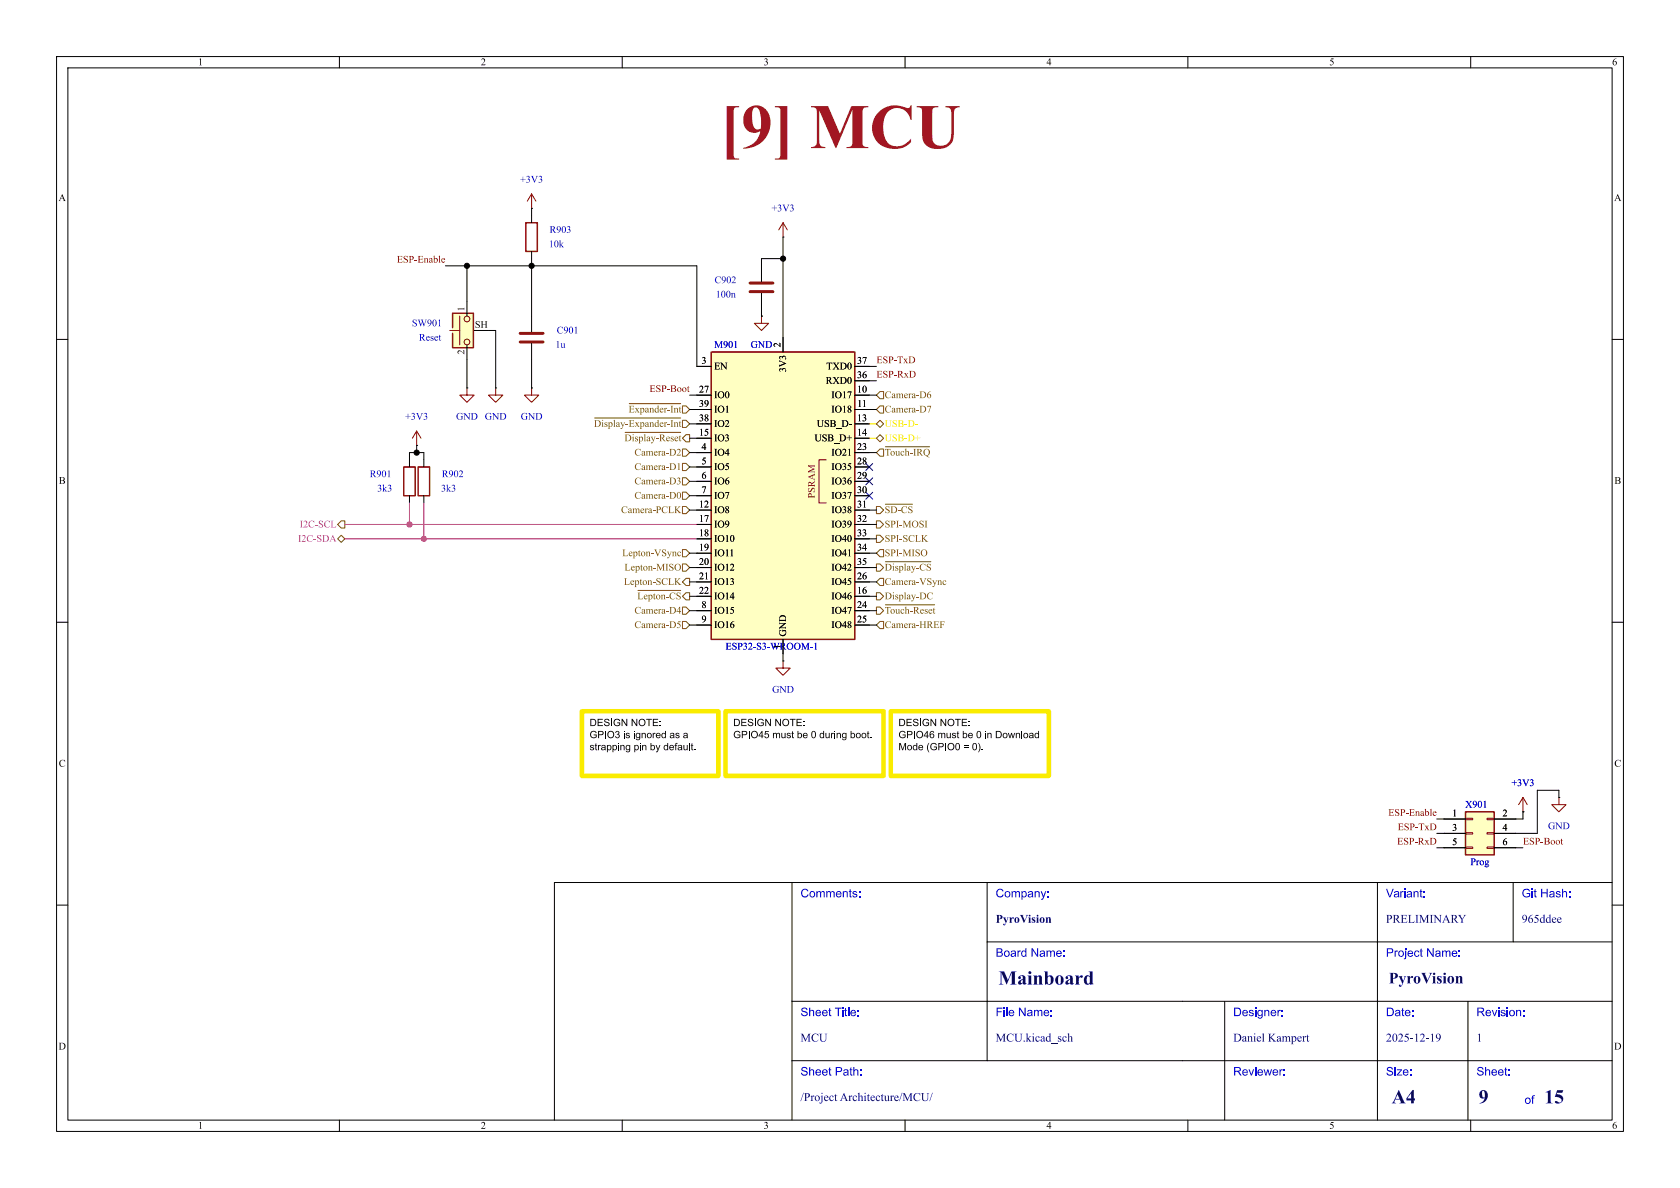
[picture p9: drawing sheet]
<svg xmlns="http://www.w3.org/2000/svg" width="297mm" height="210mm" viewBox="0 0 297 210" stroke-linecap="round" stroke-linejoin="round" font-family="sans-serif">
<defs><g id="words">
<text font-size="11.1" fill="#a21622" x="127.3" y="29.1">[9] MCU</text>
<g font-size="3.5" fill="#00007f">
<text x="176.5" y="174.9">Mainboard</text>
<text x="246" y="195.9">A4</text>
<text x="261.4" y="196">9</text>
<text x="273" y="196">15</text>
</g>
<text font-size="2.8" fill="#00007f" x="245.5" y="174.6">PyroVision</text>
<g font-size="2.1" fill="#00f">
<text x="141.5" y="159.2">Comments:</text>
<text x="176" y="159.2">Company:</text>
<text x="245" y="159.2">Variant:</text>
<text x="269" y="159.2">Git Hash:</text>
<text x="176" y="169.7">Board Name:</text>
<text x="245" y="169.7">Project Name:</text>
<text x="141.5" y="180.2">Sheet Title:</text>
<text x="176" y="180.2">File Name:</text>
<text x="218" y="180.2">Designer:</text>
<text x="245" y="180.2">Date:</text>
<text x="261" y="180.2">Revision:</text>
<text x="141.5" y="190.7">Sheet Path:</text>
<text x="218" y="190.7">Reviewer:</text>
<text x="245" y="190.7">Size:</text>
<text x="261" y="190.7">Sheet:</text>
<text x="269.5" y="195.7">of</text>
</g>
<g font-size="2.1" fill="#00007f">
<text x="176" y="163.7">PyroVision</text>
<text x="245" y="163.7">PRELIMINARY</text>
<text x="269" y="163.7">965ddee</text>
<text x="141.5" y="184.7">MCU</text>
<text x="176" y="184.7">MCU.kicad_sch</text>
<text x="218" y="184.7">DanielKampert</text>
<text x="245" y="184.7">2025-12-19</text>
<text x="261" y="184.7">1</text>
<text x="141.5" y="195.2">/ProjectArchitecture/MCU/</text>
</g>
<g font-size="1.8">
<text x="35" y="12">1</text>
<text x="85" y="12">2</text>
<text x="135" y="12">3</text>
<text x="185" y="12">4</text>
<text x="235" y="12">5</text>
<text x="285" y="12">6</text>
<text x="10.3" y="36">A</text>
<text x="285.3" y="36">A</text>
<text x="82.3" y="55.1" transform="rotate(-90 82.3 55.1)">1</text>
<text x="84" y="58.2">SH</text>
<text x="82.3" y="62.7" transform="rotate(-90 82.3 62.7)">2</text>
<text x="124" y="64.5">3</text>
<text x="126.2" y="65.8">EN</text>
<text x="138.2" y="61.4" transform="rotate(-90 138.2 61.4)">2</text>
<text x="139.4" y="65.8" transform="rotate(-90 139.4 65.8)">3V3</text>
<text x="146.1" y="65.8">TXD0</text>
<text x="151.5" y="64.5">37</text>
<text x="114.8" y="69.5">ESP-Boot 27</text>
<text x="123.6" y="69.6">27</text>
<text x="126.2" y="70.8">IO0</text>
<text x="146" y="68.3">RXD0</text>
<text x="147" y="70.8">IO17</text>
<text x="151.5" y="67.1">36</text>
<text x="151.5" y="69.6">10</text>
<text x="105" y="75.9">~{Display-Expander-Int}</text>
<text x="111.1" y="73.4">~{Expander-Int}</text>
<text x="123.6" y="72.1">39</text>
<text x="123.6" y="74.7">38</text>
<text x="123.6" y="77.2">15</text>
<text x="126.2" y="73.4">IO1</text>
<text x="126.2" y="75.9">IO2</text>
<text x="144.4" y="75.9">USB_D-</text>
<text x="147" y="73.4">IO18</text>
<text x="151.5" y="74.7">13</text>
<text x="151.5" y="77.2">14</text>
<text x="151.5" y="72.1">11</text>
<text x="110.4" y="78.5">~{Display-Reset}</text>
<text x="124" y="79.8">4</text>
<text x="124" y="82.3">5</text>
<text x="126.2" y="78.5">IO3</text>
<text x="126.2" y="81">IO4</text>
<text x="126.2" y="83.5">IO5</text>
<text x="144" y="78.5">USB_D+</text>
<text x="147" y="81">IO21</text>
<text x="147" y="83.5">IO35</text>
<text x="151.5" y="79.8">23</text>
<text x="151.5" y="82.3">28</text>
<text x="10.4" y="86">B</text>
<text x="123.6" y="89.9">12</text>
<text x="124" y="84.8">6</text>
<text x="124" y="87.4">7</text>
<text x="126.2" y="86.1">IO6</text>
<text x="126.2" y="88.6">IO7</text>
<text x="147" y="86.1">IO36</text>
<text x="147" y="88.6">IO37</text>
<text x="151.5" y="84.8">29</text>
<text x="151.5" y="87.4">30</text>
<text x="151.5" y="89.9">31</text>
<text x="285.4" y="86">B</text>
<text x="123.6" y="92.5">17</text>
<text x="123.6" y="95">18</text>
<text x="126.2" y="91.2">IO8</text>
<text x="126.2" y="93.7">IO9</text>
<text x="147" y="91.2">IO38</text>
<text x="147" y="93.7">IO39</text>
<text x="151.5" y="92.5">32</text>
<text x="151.5" y="95">33</text>
<text x="123.6" y="97.5">19</text>
<text x="123.6" y="100.1">20</text>
<text x="126.2" y="96.2">IO10</text>
<text x="126.2" y="98.8">IO11</text>
<text x="126.2" y="101.3">IO12</text>
<text x="147" y="96.2">IO40</text>
<text x="147" y="98.8">IO41</text>
<text x="147" y="101.3">IO42</text>
<text x="151.5" y="97.5">34</text>
<text x="151.5" y="100.1">35</text>
<text x="112.7" y="106.4">~{Lepton-CS}</text>
<text x="123.6" y="102.6">21</text>
<text x="123.6" y="105.2">22</text>
<text x="124" y="107.7">8</text>
<text x="126.2" y="103.9">IO13</text>
<text x="126.2" y="106.4">IO14</text>
<text x="147" y="103.9">IO45</text>
<text x="147" y="106.4">IO46</text>
<text x="151.5" y="102.6">26</text>
<text x="151.5" y="105.2">16</text>
<text x="151.5" y="107.7">24</text>
<text x="124" y="110.2">9</text>
<text x="126.2" y="108.9">IO15</text>
<text x="126.2" y="111.5">IO16</text>
<text x="139.4" y="112.5" transform="rotate(-90 139.4 112.5)">GND</text>
<text x="147" y="108.9">IO47</text>
<text x="147" y="111.5">IO48</text>
<text x="151.5" y="110.2">25</text>
<text x="138.2" y="114.7" transform="rotate(-90 138.2 114.7)">1</text>
<text x="104.2" y="131.2">GPIO3 is ignored as a</text>
<text x="10.4" y="136">C</text>
<text x="104.2" y="133.3">strapping pin by default.</text>
<text x="285.4" y="136">C</text>
<text x="245.4" y="144.4">ESP-Enable</text>
<text x="256.7" y="144.5">1</text>
<text x="256.7" y="147.1">3</text>
<text x="256.7" y="149.6">5</text>
<text x="265.6" y="144.5">2</text>
<text x="265.6" y="147.1">4</text>
<text x="265.6" y="149.6">6</text>
<text x="10.3" y="186">D</text>
<text x="285.3" y="186">D</text>
<text x="35" y="200">1</text>
<text x="85" y="200">2</text>
<text x="135" y="200">3</text>
<text x="185" y="200">4</text>
<text x="235" y="200">5</text>
<text x="285" y="200">6</text>
</g>
<g font-size="1.8" fill="#0000c2">
<text x="91.9" y="32.7">+3V3</text>
<text x="97.2" y="41.6">R903</text>
<text x="136.4" y="37.8">+3V3</text>
<text x="97" y="44.2">10k</text>
<text x="126.3" y="50.5">C902</text>
<text x="126.5" y="53.1">100n</text>
<text x="72.8" y="58.1">SW901</text>
<text x="98.4" y="59.4">C901</text>
<text x="74.1" y="60.7">Reset</text>
<text x="98.2" y="61.9">1u</text>
<text x="126.3" y="61.9">M901</text>
<text x="132.7" y="61.9">GND</text>
<text x="71.6" y="74.6">+3V3</text>
<text x="80.6" y="74.6">GND GND</text>
<text x="92.1" y="74.6">GND</text>
<text x="65.4" y="84.8">R901</text>
<text x="66.7" y="87.3">3k3</text>
<text x="78" y="87.3">3k3</text>
<text x="78.1" y="84.8">R902</text>
<text x="128.3" y="115.3">ESP32-S3-WROOM-1</text>
<text x="136.5" y="122.9">GND</text>
<text x="259" y="143.2">X901</text>
<text x="267.2" y="139.4">+3V3</text>
<text x="273.7" y="147">GND</text>
<text x="259.9" y="153.4">Prog</text>
</g>
<g font-size="1.8" fill="#840000">
<text x="70.2" y="46.6">ESP-Enable</text>
<text x="154.9" y="64.4">ESP-TxD</text>
<text x="154.9" y="67">ESP-RxD</text>
<text x="144.5" y="88.1" transform="rotate(-90 144.5 88.1)">PSRAM</text>
<text x="247" y="149.5">ESP-RxD</text>
<text x="247.1" y="147">ESP-TxD</text>
<text x="269.2" y="149.5">ESP-Boot</text>
</g>
<g font-size="1.8" fill="#725600">
<text x="156.4" y="70.8">Camera-D6</text>
<text x="156.4" y="73.4">Camera-D7</text>
<text x="112.2" y="83.5">Camera-D1</text>
<text x="112.2" y="81">Camera-D2</text>
<text x="156.4" y="81">~{Touch-IRQ}</text>
<text x="112.2" y="86.1">Camera-D3</text>
<text x="112.2" y="88.6">Camera-D0</text>
<text x="109.8" y="91.2">Camera-PCLK</text>
<text x="156.4" y="93.7">SPI-MOSI</text>
<text x="156.4" y="91.2">~{SD-CS}</text>
<text x="110" y="98.8">Lepton-VSync</text>
<text x="110.4" y="101.3">Lepton-MISO</text>
<text x="156.4" y="98.8">SPI-MISO</text>
<text x="156.4" y="96.2">SPI-SCLK</text>
<text x="156.4" y="101.3">~{Display-CS}</text>
<text x="110.3" y="103.9">Lepton-SCLK</text>
<text x="156.4" y="103.9">Camera-VSync</text>
<text x="156.4" y="106.4">Display-DC</text>
<text x="112.2" y="108.9">Camera-D4</text>
<text x="112.2" y="111.5">Camera-D5</text>
<text x="156.4" y="111.5">Camera-HREF</text>
<text x="156.4" y="108.9">~{Touch-Reset}</text>
</g>
<g font-size="1.8" fill="#f90">
<text x="156.4" y="75.9">USB-D-</text>
<text x="156.4" y="78.5">USB-D+</text>
</g>
<g font-size="1.8" fill="#c200c2">
<text x="53" y="93.7">I2C-SCL</text>
<text x="52.7" y="96.2">I2C-SDA</text>
</g>
</g></defs>
<g fill="none" stroke="#000" stroke-width=".18">
<path d="M10 10h277v190h-277zM12 12h273v186h-273zM60 10v2M110 10v2M160 10v2M210 10v2M260 10v2M94 36.8h.1M94 38.1v1.3M94 44.5v1.2M94 55.9v2.8M134.6 55.9h.1"/>
<path d="M134.6 47v2.8M134.6 51.8v2.8M138.4 41.9h.1M10 60h2M82.5 68.6h.1M87.6 68.6h.1M94 68.6h.1M94 60.7v2.8M285 60h2M74.9 81.3v1.3M74.9 87.6v1.3M10 110h2"/>
<path d="M285 110h2M140 156v42M174.5 156v31.5M243.5 156v42M267.5 156v10.5M285 156h-187v42M10 160h2M140 177h145M174.5 166.5h110.5M216.5 177v21M259.5 177v21M285 160h2"/>
<path d="M60 198v2M110 198v2M140 187.5h145M160 198v2M210 198v2M260 198v2"/>
</g>
<path d="M91.9 58.9h4.1M132.6 50h4.1M132.6 51.6h4.1M91.9 60.5h4.1" fill="none" stroke="#840000" stroke-width=".51"/>
<path d="M93 39.4h2v5.1h-2zM73.9 82.6h2v5h-2z" fill="none" stroke="#840000" stroke-width=".25"/>
<path d="M94 34.3l-.8 1.3M94 34.3l.7 1.3M94 34.3v2.5M138.4 39.4l-.7 1.2M138.4 39.4l.8 1.2M138.4 39.4v2.5M134.6 55.9v1.3h1.3l-1.3 1.2-1.3-1.2h1.3M82.5 68.6v1.3h1.3l-1.3 1.2-1.2-1.2h1.2M87.6 68.6v1.3h1.3l-1.3 1.2-1.2-1.2h1.2M94 68.6v1.3h1.2l-1.2 1.2-1.3-1.2h1.3" fill="none" stroke="#840000" stroke-width=".18"/>
<path d="M125.7 62.2h25.4v50.8h-25.4z" fill="#ffffc2"/>
<path d="M125.7 62.2h25.4v50.8h-25.4z" fill="none" stroke="#840000" stroke-width=".25"/>
<path d="M73.7 76.2l-.8 1.3M73.7 76.2l.7 1.3M73.7 76.2v2.5M146 81.3h-1.2v7.6h1.2M138.4 116.8v1.3h1.3l-1.3 1.3-1.2-1.3h1.2M269.2 141l-.7 1.2M269.2 141l.8 1.2M269.2 141v2.5M275.6 141v1.2h1.3l-1.3 1.3-1.3-1.3h1.3" fill="none" stroke="#840000" stroke-width=".18"/>
<g fill="none" stroke="#000" stroke-width=".18">
<path d="M138.4 59.7v2.5M73.7 78.7h.1M123.2 64.8h2.5M123.2 80h2.5M123.2 82.6h2.5M123.2 85.1h2.5M123.2 87.6h2.5M123.2 108h2.5M123.2 110.5h2.5M138.4 116.8h.1M138.4 113v2.6M269.2 143.5h.1"/>
<path d="M275.6 141h.1"/>
</g>
<path d="M259.1 143.5h5.1v7.6h-5.1z" fill="#ffffc2"/>
<path d="M259.1 143.5h5.1v7.6h-5.1z" fill="none" stroke="#840000" stroke-width=".25"/>
<path d="M259.1 144.7h1.2v.2h-1.2zM259.1 147.2h1.2v.2h-1.2zM259.1 149.7h1.2v.3h-1.2zM262.9 144.7h1.3v.2h-1.3zM262.9 147.2h1.3v.2h-1.3zM262.9 149.7h1.3v.3h-1.3z" fill="none" stroke="#840000" stroke-width=".18"/>
<path d="M255.3 144.8h3.8M255.3 147.3h3.8M255.3 149.9h3.8M264.2 144.8h3.8M264.2 147.3h3.8M264.2 149.9h3.8" fill="none" stroke="#000" stroke-width=".18"/>
<path d="M80 55.4h3.8v6.1h-3.8z" fill="#ffffc2"/>
<g fill="none" stroke="#840000" stroke-width=".18">
<path d="M79.5 58.4h1.8M81.3 55.9v5.1"/>
<circle cx="82.6" cy="56.4" r=".51"/>
<circle cx="82.6" cy="60.5" r=".51"/>
</g>
<path d="M80 57.9v-2.5h3.7v6.1h-3.7v-2.6M71.4 82.6h2v5h-2z" fill="none" stroke="#840000" stroke-width=".25"/>
<g fill="none" stroke="#000" stroke-width=".18">
<path d="M94 36.8v1.3M78.7 47h44.5v17.8h2.5M82.5 47v8.9M86.4 58.4h1.2v10.2M94 45.7v10.2M134.6 55.9h.1M134.6 54.6v1.3M138.4 45.7h-3.8v1.3M138.4 41.9v20.3M73.7 78.7v1.3M82.5 61v7.6M94 63.5v5.1"/>
<path d="M153.7 72.4h1.2M153.7 64.8h1.2M153.7 69.9h1.2M153.7 67.3h1.2M72.4 87.6v1.3M74.9 81.3v-1.3h-2.5v2.6M121.9 90.2h1.3M121.9 85.1h3.8M121.9 80h3.8M121.9 82.6h3.8M121.9 97.8h1.3M121.9 87.6h3.8"/>
<path d="M153.7 90.2h1.2M153.7 80h1.2M153.7 97.8h1.2M153.7 95.3h1.2M153.7 92.7h1.2M121.9 110.5h3.8M121.9 108h3.8M121.9 100.3h1.3M121.9 102.9h1.3M138.4 113v3.8M153.7 110.5h1.2M153.7 108h1.2"/>
<path d="M153.7 100.3h1.2M153.7 105.4h1.2M153.7 102.9h1.2M254 149.9h5.1M254 147.3h5.1M255.3 144.8h3.8M264.2 149.9h5M269.2 143.5h.1M269.2 143.5v1.3h-5M275.6 141v-1.3h-3.8v7.6h-7.6"/>
</g>
<g fill="none" stroke="#725600" stroke-width=".18">
<path d="M105.1 73.9h15.2M110.5 76.4h9.8M111.2 71.4h9.1M120.6 79.4h.7l.6 .6-.6 .6h-.7zM154.9 69.9l.7-.7h.6v1.3h-.6zM154.9 74.9l.7-.6 .6 .6-.6 .7zM154.9 77.5l.7-.7 .6 .7-.6 .6zM155.6 71.8h.6v1.2h-.6l-.7-.6zM156.5 79h7.8M59.7 95.3l.6-.7 .7 .7-.7 .6zM60.3 92.1h.7v1.2h-.7l-.6-.6zM120.6 81.9h.7l.6 .7-.6 .6h-.7z"/>
<path d="M120.6 99.7h.7l.6 .6-.6 .7h-.7zM120.6 97.2h.7l.6 .6-.6 .6h-.7zM120.6 84.5h.7l.6 .6-.6 .6h-.7zM120.6 89.5h.7l.6 .7-.6 .6h-.7zM120.6 87h.7l.6 .6-.6 .7h-.7zM154.9 97.8l.7-.6h.6v1.2h-.6zM154.9 92.1h.7l.6 .6-.6 .6h-.7zM154.9 89.5h.7l.6 .7-.6 .6h-.7zM154.9 80l.7-.6h.6v1.2h-.6zM154.9 94.6h.7l.6 .7-.6 .6h-.7zM154.9 99.7h.7l.6 .6-.6 .7h-.7zM156.5 89.1h4.8"/>
<path d="M156.5 99.3h8.1M112.8 104.4h7.5M120.6 102.9l.7-.7h.6v1.3h-.6zM120.6 107.3h.7l.6 .7-.6 .6h-.7zM120.6 109.9h.7l.6 .6-.6 .6h-.7zM154.9 110.5l.7-.6h.6v1.2h-.6zM154.9 102.9l.7-.7h.6v1.3h-.6zM154.9 107.3h.7l.6 .7-.6 .6h-.7zM154.9 104.8h.7l.6 .6-.6 .6h-.7zM156.5 106.9h8.7"/>
</g>
<path d="M153.7 74.9h1.2M153.7 77.5h1.2" fill="none" stroke="#f90" stroke-width=".18" stroke-dasharray="1.7 .6"/>
<path d="M61 95.3h62.2M61 92.7h62.2M72.4 88.9v3.8M74.9 88.9v6.4" fill="none" stroke="#c200c2" stroke-width=".18"/>
<path d="M153.1 81.9l1.2 1.3M153.1 87l1.2 1.2M153.1 84.5l1.2 1.2M154.3 81.9l-1.2 1.3M154.3 87l-1.2 1.2M154.3 84.5l-1.2 1.2" fill="none" stroke="#000084" stroke-width=".18"/>
<path d="M102.9 125.7h24.1v11.5h-24.1zM128.3 125.7h27.9v11.5h-27.9zM157.5 125.7h27.9v11.5h-27.9z" fill="none" stroke="#faec00" stroke-width=".8"/>
<g fill="#000">
<path d="M104.4 127.1h.4a.64 .64 0 0 1 .6 .6 .64 .64 0 0 1-.6 .7h-.4v-.2h.4a.49 .49 0 0 0 .4-.5 .49 .49 0 0 0-.4-.5h-.3v1h-.1zM104.5 129.4l.6-.2 .3 .2 .1 .2h-.2a.49 .49 0 0 0-.7-.1 .49 .49 0 0 0 0 .7 .49 .49 0 0 0 .7 .1v-.3h-.3v-.2h.5v.5a.69 .69 0 0 1-1 0 .69 .69 0 0 1 0-.9zM105.3 131.5l.1-.1v.3h.2v.1h-.2v.6l.2 .2a.23 .23 0 0 1-.3 0 .23 .23 0 0 1 0-.3v-.5h-.2zM105.6 127.1h1v.1h-.8v.4h.7v.2h-.7v.4h.8v.2h-1zM105.7 129.2h.5a.39 .39 0 0 1 .5 .4 .39 .39 0 0 1-.5 .4h-.3v.5h-.2v-.7h.7l.1-.2-.1-.2h-.5v.4h-.2zM106.9 127.2l.6-.1 .2 .3h-.1a.27 .27 0 0 0-.3-.3 .27 .27 0 0 0-.2 .4l.2 .1a.43 .43 0 0 1 .4 .6 .43 .43 0 0 1-.7 .1l-.2-.3 .1-.1a.33 .33 0 0 0 .4 .3 .33 .33 0 0 0 .3-.3l-.7-.3zM107 129.2h.1v1.3h-.1zM108 127.1h.2v1.3h-.2zM107.5 129.4a.63 .63 0 0 1 1 .1 .63 .63 0 0 1-.3 .9 .63 .63 0 0 1-.8-.5h.1a.47 .47 0 0 0 .7 .4 .47 .47 0 0 0 .1-.8l-.5-.1-.2 .2-.1 .3h-.1zM108.9 129.3a.34 .34 0 0 1 .5 0 .34 .34 0 0 1-.1 .5 .4 .4 0 0 1 0 .7 .4 .4 0 0 1-.6-.4h.2a.26 .26 0 0 0 .3 .3 .26 .26 0 0 0 .2-.4 .26 .26 0 0 0-.4-.1l.1-.2a.22 .22 0 0 0 .2-.1 .22 .22 0 0 0-.2-.3 .22 .22 0 0 0-.2 .3l-.1-.1zM108.6 127.2l.7-.1 .3 .2v.1l-.1 .1a.49 .49 0 0 0-.7-.1 .49 .49 0 0 0-.1 .7 .49 .49 0 0 0 .7 0l.1-.2h-.4v-.2h.5v.5a.69 .69 0 0 1-.9 0 .69 .69 0 0 1-.1-1zM109.9 127.1h.2l.6 1v-1h.2v1.3h-.2l-.7-1v1h-.1z"/>
<path d="M110.3 129.2h.1v.2h-.1zM111.7 127.1h.1l.7 1v-1h.2v1.3h-.2l-.7-1v1h-.1zM112 129.2h.2v.2h-.2zM113.1 127.2a.63 .63 0 0 1 .9 .1 .63 .63 0 0 1-.3 1 .63 .63 0 0 1-.8-.6h.2a.47 .47 0 0 0 .6 .5 .47 .47 0 0 0 .1-.8l-.5-.2-.2 .2v.3h-.2zM114.2 127.1h1v.1h-.4v1.2h-.1v-1.2h-.5zM115 131.3h.2v.5a.42 .42 0 0 1 .6 .4 .42 .42 0 0 1-.7 .3v.1h-.1v-.4h.1a.29 .29 0 0 0 .4 .3 .29 .29 0 0 0 .1-.5l-.3-.2-.2 .4h-.1zM115.4 127.1h.9v.1h-.7v.4h.7v.2h-.7v.4h.8v.2h-1zM116.6 127.4h.2v.2h-.2zM116.6 128.2h.2v.2h-.2zM117 129.6l.3-.1 .3 .2v-.5h.1v1.3h-.1v-.1l-.2 .1-.3-.1-.2-.3 .2-.1a.29 .29 0 0 0 .4 .4 .29 .29 0 0 0 .1-.5l-.3-.2-.2 .3h-.2zM117.4 131.8l.3-.1 .3 .1v-.5h.1v1.3h-.1v-.1l-.2 .1h-.3l-.2-.3 .2-.1a.29 .29 0 0 0 .4 .3 .29 .29 0 0 0 .1-.5l-.3-.2-.2 .4h-.2zM119.4 131.4l.4-.1-.3 .3 .2 .2h-.2v.8h-.1v-.8h-.2z"/>
<path d="M121.8 131.3h.2v1.3h-.2zM122.2 131.5l.2-.1v.3h.2v.1h-.2v.6l.2 .2a.23 .23 0 0 1-.3 0 .23 .23 0 0 1-.1-.3v-.5h-.1zM129.8 127.1h.4a.64 .64 0 0 1 .6 .6 .64 .64 0 0 1-.6 .7h-.4v-.2h.4a.49 .49 0 0 0 .4-.5 .49 .49 0 0 0-.4-.5h-.3v1h-.1zM129.9 129.4l.6-.2 .3 .2 .1 .2h-.2a.49 .49 0 0 0-.7-.1 .49 .49 0 0 0 0 .7 .49 .49 0 0 0 .7 .1v-.3h-.3v-.2h.5v.5a.69 .69 0 0 1-1 0 .69 .69 0 0 1 0-.9zM131 127.1h1v.1h-.8v.4h.7v.2h-.7v.4h.8v.2h-1zM131.1 129.2h.5a.39 .39 0 0 1 .5 .4 .39 .39 0 0 1-.5 .4h-.3v.5h-.2v-.7h.7l.1-.2-.1-.2h-.5v.4h-.2zM132.3 127.2l.6-.1 .2 .3h-.1a.27 .27 0 0 0-.3-.3 .27 .27 0 0 0-.2 .4l.2 .1a.43 .43 0 0 1 .4 .6 .43 .43 0 0 1-.7 .1l-.2-.3 .1-.1a.33 .33 0 0 0 .4 .3 .33 .33 0 0 0 .3-.3l-.7-.3zM132.4 129.2h.1v1.3h-.1zM133.4 127.1h.2v1.3h-.2zM132.9 129.4a.63 .63 0 0 1 1 .1 .63 .63 0 0 1-.3 .9 .63 .63 0 0 1-.8-.5h.1a.47 .47 0 0 0 .7 .4 .47 .47 0 0 0 .1-.8l-.5-.1-.2 .2-.1 .3h-.1zM134 127.2l.7-.1 .3 .2v.1l-.1 .1a.49 .49 0 0 0-.7-.1 .49 .49 0 0 0-.1 .7 .49 .49 0 0 0 .7 0l.1-.2h-.4v-.2h.5v.5a.69 .69 0 0 1-.9 0 .69 .69 0 0 1-.1-1zM134.7 129.2h.1v.8h.2v.2h-.2v.3h-.2v-.3h-.5v-.2h.5v-.5l-.4 .5h-.1z"/>
<path d="M135.3 129.2h.6v.2h-.5l-.1 .3a.42 .42 0 0 1 .6 .2 .42 .42 0 0 1-.2 .6 .42 .42 0 0 1-.6-.4h.2a.28 .28 0 0 0 .4 .2 .28 .28 0 0 0 0-.5 .28 .28 0 0 0-.4 .1h-.1zM135.3 127.1h.2l.6 1v-1h.2v1.3h-.2l-.7-1v1h-.1zM136.7 129.6h.1v.1l.2-.2 .3 .2 .2-.2 .3 .1 .1 .9h-.2v-.7l-.1-.1-.2 .2v.6h-.2v-.7l-.2-.1-.2 .1v.7h-.1zM137.1 127.1h.1l.7 1v-1h.2v1.3h-.2l-.7-1v1h-.1zM138.1 129.6h.2v.6l.2 .2 .2-.2v-.6h.2v.9h-.2v-.1l-.3 .1-.2-.1zM138.5 127.2a.63 .63 0 0 1 .9 .1 .63 .63 0 0 1-.3 1 .63 .63 0 0 1-.8-.6h.2a.47 .47 0 0 0 .6 .5 .47 .47 0 0 0 .1-.8l-.5-.2-.2 .2v.3h-.2zM139.1 129.6h.5l.2 .2h-.2a.18 .18 0 0 0-.2-.2 .18 .18 0 0 0-.1 .3h.2a.33 .33 0 0 1 .3 .5 .33 .33 0 0 1-.6 0l-.1-.2h.1a.2 .2 0 0 0 .2 .2 .2 .2 0 0 0 .2-.3 .36 .36 0 0 1-.5-.4zM139.6 127.1h1v.1h-.4v1.2h-.1v-1.2h-.5zM140 129.3l.2-.1v.4h.1v.1h-.1v.5l.2 .3a.23 .23 0 0 1-.3 0 .23 .23 0 0 1-.1-.3v-.5h-.1zM140.8 127.1h.9v.1h-.7v.4h.7v.2h-.7v.4h.8v.2h-1zM141 129.2h.2v.5a.42 .42 0 0 1 .6 .3 .42 .42 0 0 1-.7 .4v.1h-.1v-.5h.1a.29 .29 0 0 0 .4 .4 .29 .29 0 0 0 .1-.5l-.3-.2-.2 .3h-.1zM142 127.4h.2v.2h-.2z"/>
<path d="M142 128.2h.2v.2h-.2zM142.1 129.7l.1-.1a.43 .43 0 0 1 .4 0 .43 .43 0 0 1 .2 .5h-.7l.2 .3 .5-.2a.44 .44 0 0 1-.6 .3 .44 .44 0 0 1-.3-.6h.7l-.2-.2-.5 .2zM143.6 129.3l.2-.1a.71 .71 0 0 1 .5 .7 .71 .71 0 0 1-.5 .6 .51 .51 0 0 1-.4-.6h.2a.3 .3 0 0 0 0 .4 .3 .3 0 0 0 .4 0l.1-.3a.41 .41 0 0 0 0-.4 .41 .41 0 0 0-.4-.2l-.1 .5h-.2zM145 129.6l.3-.1 .2 .2v-.5h.2v1.3h-.2v-.1l-.1 .1-.3-.1-.2-.3 .2-.1a.29 .29 0 0 0 .3 .4 .29 .29 0 0 0 .1-.5l-.3-.2-.1 .3h-.2zM145.9 129.6h.2v.6l.2 .2 .2-.2v-.6h.2v.9h-.2v-.1l-.3 .1-.2-.1zM146.9 129.6h.2v.1l.3-.1v.1a.21 .21 0 0 0-.3 .1 .21 .21 0 0 0 0 .2v.5h-.2zM147.5 129.2h.2v.2h-.2zM147.5 129.6h.2v.9h-.2zM147.9 129.6h.1v.1l.3-.2 .3 .2 .1 .8h-.2v-.7l-.2-.1-.2 .1v.7h-.2zM149 129.6l.2-.1 .3 .2v-.1h.1v.8a.4 .4 0 0 1-.2 .4 .4 .4 0 0 1-.5-.2l.4 .1 .2-.3-.1 .1a.4 .4 0 0 1-.6-.5h.2a.3 .3 0 0 0 .4 .3 .3 .3 0 0 0 .1-.5l-.3-.1-.2 .3h-.2zM150.4 129.2h.1v.5a.42 .42 0 0 1 .7 .3 .42 .42 0 0 1-.7 .4v.1h-.1v-.5h.1a.29 .29 0 0 0 .4 .4 .29 .29 0 0 0 .1-.5l-.3-.2-.2 .3h-.1zM151.4 129.6a.46 .46 0 0 1 .8 .1 .46 .46 0 0 1-.3 .7 .46 .46 0 0 1-.6-.4h.2a.31 .31 0 0 0 .4 .3 .31 .31 0 0 0 .1-.5l-.4-.1-.1 .3h-.2z"/>
<path d="M152.4 129.6a.46 .46 0 0 1 .8 .1 .46 .46 0 0 1-.3 .7 .46 .46 0 0 1-.6-.4h.2a.31 .31 0 0 0 .4 .3 .31 .31 0 0 0 .1-.5l-.4-.1-.1 .3h-.2zM153.4 129.3l.1-.1v.4h.2v.1h-.2v.5l.2 .3a.23 .23 0 0 1-.3 0 .23 .23 0 0 1 0-.3v-.5h-.1zM153.9 130.3h.2v.2h-.2zM159 131.3h.2l.4 1.1 .4-1.1h.2v1.3h-.2v-1l-.4 1h-.1l-.4-1.1v1.1h-.1zM159 127.1h.4a.64 .64 0 0 1 .6 .6 .64 .64 0 0 1-.6 .7h-.4v-.2h.4a.49 .49 0 0 0 .4-.5 .49 .49 0 0 0-.4-.5h-.3v1h-.1zM159.1 129.4l.6-.2 .3 .2 .1 .2h-.2a.49 .49 0 0 0-.7-.1 .49 .49 0 0 0 0 .7 .49 .49 0 0 0 .7 .1v-.3h-.3v-.2h.5v.5a.69 .69 0 0 1-1 0 .69 .69 0 0 1 0-.9zM160.3 127.1h.9v.1h-.8v.4h.7v.2h-.7v.4h.8v.2h-.9zM160.5 131.8a.46 .46 0 0 1 .7 .1 .46 .46 0 0 1-.2 .7 .46 .46 0 0 1-.6-.4h.1a.31 .31 0 0 0 .5 .3 .31 .31 0 0 0 0-.6l-.3-.1-.2 .4h-.1zM160.4 129.2h.4a.39 .39 0 0 1 .5 .4 .39 .39 0 0 1-.5 .4h-.3v.5h-.1v-.7h.6l.1-.2-.1-.2h-.5v.4h-.1zM161.5 127.2l.6-.1 .2 .3h-.1a.27 .27 0 0 0-.3-.3 .27 .27 0 0 0-.2 .4l.2 .1a.43 .43 0 0 1 .5 .6 .43 .43 0 0 1-.8 .1l-.2-.3 .1-.1a.33 .33 0 0 0 .4 .3 .33 .33 0 0 0 .3-.3l-.7-.3zM161.6 129.2h.1v1.3h-.1zM161.5 131.8l.3-.1 .2 .1v-.5h.2v1.3h-.2v-.1l-.2 .1h-.2l-.2-.3 .1-.1a.29 .29 0 0 0 .4 .3 .29 .29 0 0 0 .1-.5l-.3-.2-.2 .4h-.1z"/>
<path d="M162.7 127.1h.1v1.3h-.1zM162.1 129.4a.63 .63 0 0 1 1 .1 .63 .63 0 0 1-.3 .9 .63 .63 0 0 1-.8-.5h.2a.47 .47 0 0 0 .6 .4 .47 .47 0 0 0 .1-.8l-.5-.1-.2 .2v.3h-.2zM162.5 131.8l.1-.1a.43 .43 0 0 1 .5 .1 .43 .43 0 0 1 .1 .4h-.7l.2 .3 .5-.2a.44 .44 0 0 1-.6 .3 .44 .44 0 0 1-.2-.5h.6l-.2-.3-.4 .3zM163.2 127.2l.7-.1 .3 .2v.1l-.1 .1a.49 .49 0 0 0-.7-.1 .49 .49 0 0 0-.1 .7 .49 .49 0 0 0 .7 0l.1-.2h-.4v-.2h.6v.5a.69 .69 0 0 1-1 0 .69 .69 0 0 1-.1-1zM163.9 129.2h.1v.8h.2v.2h-.2v.3h-.2v-.3h-.5v-.2h.5v-.5l-.3 .5h-.2zM164.2 131.3h.1l-.3 1 .3 .7-.2-.1-.2-.6v-.5zM164.5 127.1h.2l.6 1v-1h.2v1.3h-.2l-.6-1v1h-.2zM164.5 129.3l.4-.1 .2 .3-.4-.1-.2 .4a.41 .41 0 0 1 .6 .2 .41 .41 0 0 1-.3 .6 .41 .41 0 0 1-.5-.5h.2a.26 .26 0 0 0 .4 .2 .26 .26 0 0 0 0-.4 .26 .26 0 0 0-.4 .1l-.2 .1 .1-.5zM164.6 131.5l.7-.2 .3 .3v.1h-.1a.49 .49 0 0 0-.7 0 .49 .49 0 0 0-.1 .7 .49 .49 0 0 0 .7 0l.1-.3h-.4v-.1h.5v.4a.69 .69 0 0 1-.9 .1 .69 .69 0 0 1-.1-1zM165.9 129.6h.1v.1l.2-.2 .3 .2 .3-.2 .2 .1 .1 .9h-.1v-.7l-.2-.1-.2 .2v.6h-.2v-.7l-.2-.1-.2 .1v.7h-.1zM166.3 127.1h.1l.7 1v-1h.2v1.3h-.2l-.7-1v1h-.1zM165.9 131.3h.5a.39 .39 0 0 1 .5 .4 .39 .39 0 0 1-.5 .4h-.4v.5h-.1v-.7h.6l.2-.2-.2-.2h-.5v.4h-.1z"/>
<path d="M167.1 131.3h.2v1.3h-.2zM167.3 129.6h.2v.6l.2 .2 .2-.2v-.6h.2v.9h-.2v-.1l-.2 .1-.3-.1zM167.7 127.2a.63 .63 0 0 1 1 .1 .63 .63 0 0 1-.4 1 .63 .63 0 0 1-.8-.6h.2a.47 .47 0 0 0 .7 .5 .47 .47 0 0 0 .1-.8l-.5-.2-.3 .2v.3h-.2zM167.7 131.5a.63 .63 0 0 1 1 .1 .63 .63 0 0 1-.4 .9 .63 .63 0 0 1-.8-.5h.2a.47 .47 0 0 0 .7 .4 .47 .47 0 0 0 .1-.8l-.5-.1-.3 .2v.3h-.2zM168.4 129.6h.4l.2 .2h-.2a.18 .18 0 0 0-.2-.2 .18 .18 0 0 0-.1 .3h.2a.33 .33 0 0 1 .3 .5 .33 .33 0 0 1-.6 0l-.1-.2h.1a.2 .2 0 0 0 .2 .2 .2 .2 0 0 0 .2-.3 .36 .36 0 0 1-.5-.4zM168.8 127.1h1.1v.1h-.5v1.2h-.1v-1.2h-.5zM169.1 131.4l.2-.1a.71 .71 0 0 1 .4 .7 .71 .71 0 0 1-.4 .6 .51 .51 0 0 1-.4-.6h.1a.3 .3 0 0 0 .1 .4 .3 .3 0 0 0 .4 0v-.2a.41 .41 0 0 0 .1-.5 .41 .41 0 0 0-.4-.2l-.2 .5h-.1zM169.2 129.3l.2-.1v.4h.2v.1h-.2v.5l.2 .3a.23 .23 0 0 1-.3 0 .23 .23 0 0 1-.1-.3v-.5h-.1zM170 127.1h.9v.1h-.7v.4h.7v.2h-.7v.4h.8v.2h-1zM170.2 129.2h.2v.5a.42 .42 0 0 1 .6 .3 .42 .42 0 0 1-.7 .4v.1h-.1v-.5h.1a.29 .29 0 0 0 .4 .4 .29 .29 0 0 0 .1-.5l-.2-.2-.3 .3h-.1zM170.4 131.7h.8v.2h-.8zM170.4 132.1h.8v.2h-.8z"/>
<path d="M171.2 127.4h.2v.2h-.2zM171.2 128.2h.2v.2h-.2zM171.3 129.7l.1-.1a.43 .43 0 0 1 .4 0 .43 .43 0 0 1 .2 .5h-.7l.2 .3 .5-.2a.44 .44 0 0 1-.6 .3 .44 .44 0 0 1-.3-.6h.7l-.2-.2-.5 .2zM172.1 131.4l.2-.1a.71 .71 0 0 1 .4 .7 .71 .71 0 0 1-.4 .6 .51 .51 0 0 1-.4-.6h.2a.3 .3 0 0 0 0 .4 .3 .3 0 0 0 .4 0l.1-.2a.41 .41 0 0 0 0-.5 .41 .41 0 0 0-.4-.2l-.1 .5h-.2zM172.9 131.3a1.04 1.04 0 0 1 0 1.7l.3-.8zM172.8 129.3l.2-.1a.71 .71 0 0 1 .5 .7 .71 .71 0 0 1-.5 .6 .51 .51 0 0 1-.4-.6h.2a.3 .3 0 0 0 0 .4 .3 .3 0 0 0 .4 0l.1-.3a.41 .41 0 0 0 0-.4 .41 .41 0 0 0-.4-.2l-.1 .5h-.2zM173.6 132.4h.1v.2h-.1zM174.2 129.2h.1v.2h-.1zM174.2 129.6h.1v.9h-.1zM174.6 129.6h.1v.1l.3-.2 .2 .2 .1 .8h-.2v-.7l-.1-.1-.3 .1v.7h-.1zM176.1 129.2h.4a.64 .64 0 0 1 .6 .6 .64 .64 0 0 1-.6 .7h-.4v-.2h.4a.49 .49 0 0 0 .4-.5 .49 .49 0 0 0-.4-.4h-.3v.9h-.1zM177.4 129.6a.46 .46 0 0 1 .7 .1 .46 .46 0 0 1-.2 .7 .46 .46 0 0 1-.6-.4h.1a.31 .31 0 0 0 .5 .3 .31 .31 0 0 0 0-.5l-.3-.1-.2 .3h-.1z"/>
<path d="M178.2 129.6h.2l.2 .7 .1-.7h.2l.2 .7 .2-.7h.2l-.3 .9h-.2l-.2-.7-.2 .7h-.1zM179.6 129.6h.1v.1l.3-.2 .3 .2v.8h-.1v-.7l-.2-.1-.2 .1-.1 .7h-.1zM180.6 129.2h.1v1.3h-.1zM181.1 129.6a.46 .46 0 0 1 .7 .1 .46 .46 0 0 1-.3 .7 .46 .46 0 0 1-.6-.4h.2a.31 .31 0 0 0 .4 .3 .31 .31 0 0 0 .1-.5l-.4-.1-.1 .3h-.2zM182 129.6h.2a.38 .38 0 0 1 .5 .1 .38 .38 0 0 1 0 .4l.1 .4-.2-.1-.5 .1-.2-.2v-.1l.5 .1 .1-.3-.6 .2a.48 .48 0 0 1 .6-.3l-.1-.2-.5 .1zM183 129.6l.3-.1 .2 .2v-.5h.2v1.3h-.2v-.1l-.1 .1-.3-.1-.2-.3 .1-.1a.29 .29 0 0 0 .4 .4 .29 .29 0 0 0 .1-.5l-.3-.2-.2 .3h-.1z"/>
</g>
<g fill="#c200c2" stroke="#c200c2" stroke-width=".18">
<circle cx="72.4" cy="92.7" r=".46"/>
<circle cx="74.9" cy="95.3" r=".46"/>
</g>
<g fill="#000" stroke="#000" stroke-width=".18">
<circle cx="82.5" cy="47" r=".46"/>
<circle cx="94" cy="47" r=".46"/>
<circle cx="138.4" cy="45.7" r=".46"/>
<circle cx="73.7" cy="80" r=".46"/>
</g>
<use href="#words"/>
</svg>
